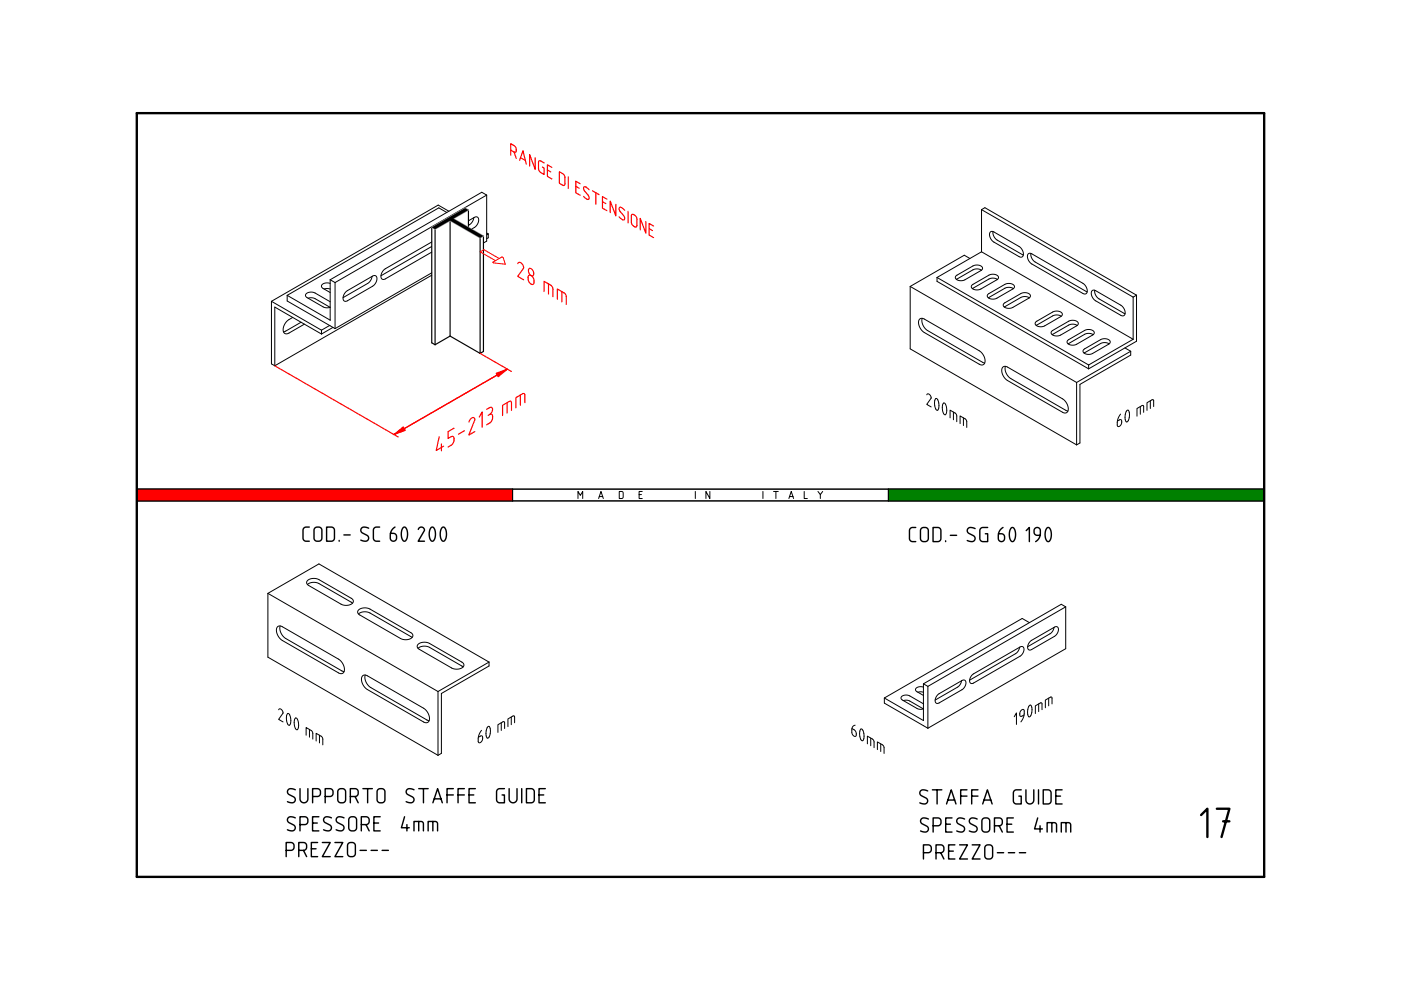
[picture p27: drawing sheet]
<svg xmlns="http://www.w3.org/2000/svg" width="297mm" height="210mm" viewBox="0 0 297 210" stroke-linecap="round" stroke-linejoin="round" font-family="sans-serif">
<g fill="none" stroke="#000" stroke-width=".21">
<path d="M70 59.3v8.6M70 59.3l1 .6M71 59.9v9.8M78.9 58.6l-.3 .8-.5 .6-5.4 3.1M91.5 52.3h.1M91.5 52.3l-10.7 6.2M91.5 51.3l-9.9 5.8-.7 .9v1l.3 .2h.5l9.8-5.7M91.5 58.4l-33.2 19.2v-12.5l9.9 5.7 2.4-1.4M91.5 57.8l-20.5 11.9M94.7 45l-1.7-.9-32.1 18.5M95.2 44.8l-2.3-1.3-35.3 20.4M99.3 46.8l1.5-.8h.4l.2 .3 .1 .6-.3 .7-.5 .5-.7 .5"/>
<path d="M100.5 46.2l-.4 .9-.8 .7M103.2 41.4l-32.2 18.5M103.2 41.4l-1.1-.6-32.1 18.5M103.2 41.4v9.7l-.7 .4M103.2 49.4l.3 .2-.3 .2M103.5 50.4l-.3 .2M198.7 58.8v.9l32.1 18.5M198.7 58.8l32.1 18.6M202.7 58.5l3.9-2.2h1.1l.6 .5v.3l-.3 .2-3.7 2.1-.7 .1-.7-.2-.3-.4zM205.6 54.8l-1.2-.7-11.4 6.6M208.1 57.3l-.8-.3-.8 .1-3.7 2.1M208.1 44.4l.7-.4 32.2 18.6"/>
<path d="M208.1 44.4l32.1 18.6M208.1 44.4v9M208.1 53.4l-9.4 5.4M208.1 53.4l32.1 18.5M210 49.2l.3-.1 .4 .1 5.5 3.1 .7 1.1 .1 .5-.1 .4-.4 .2-.4-.1-5.5-3.2-.7-1-.1-.6zM210.5 49.1l.2 .9 .6 .8 5.7 3.3M211.5 59.2l-.8-.2-.8 .1-3.7 2.1M218 53.8l.3-.1 .4 .1 11 6.3 .7 1 .1 .6-.1 .4-.3 .2-.5-.1-10.9-6.3-.8-1-.1-.6zM218.6 53.7l.1 1 .7 .8 11.1 6.4M57.6 63.9v13.2M57.6 63.9l10.6 6.1 1.7-1M60.9 62.6v1.2l10.1 5.9"/>
<path d="M60.9 62.6l9.1 5.3M62.1 67.3l-1.2 .7-.6 .9-.3 1.1 .4 .7h.7l3.4-2M63.8 68.3l-3.7 2.1M65.3 63.2l.7-.1 .7 .2 3.3 1.9M68.7 61.3l.7-.1 .6 .1M70 67.9h.1M70 64l-3.5-2h-1.1l-.6 .5 .2 .6 3.6 2 .7 .2 .7-.1M70 60.1h-1.2l-.5 .2-.1 .4 .2 .4 1.6 .9M73.3 61.9l5.8-3.4 .4-.1 .3 .3v1l-.6 .9-5.6 3.2-.4 .1-.4-.2-.1-.5 .2-.7zM193 60.7l35.3 20.4M193 60.7v13.3l35.3 20.3M195 67.7l.4-.2 .5 .1 11.8 6.9 .6 .5 .4 .8 .2 .7-.2 .6-.4 .3-.6-.1-11.8-6.9-.6-.6-.5-.8-.1-.8z"/>
<path d="M195.5 67.5v.6l.1 .7 .9 1.2 12.3 7M206.1 60.4l3.8-2.2h1.1l.7 .5v.3l-.3 .3-3.7 2.1-.8 .1-.6-.2-.4-.4zM209.5 62.4l3.8-2.2h1.1l.7 .5-.1 .3-.2 .2-3.7 2.1-.8 .1-.7-.2-.3-.4zM212.6 77.8l.4-.1 .6 .1 11.8 6.8 .6 .6 .4 .8 .1 .7-.2 .6-.4 .3-.6-.2-11.8-6.8-.6-.6-.4-.8-.1-.8zM212.9 64.3l3.8-2.2h1.1l.7 .5-.1 .3-.2 .3-3.7 2.1-.8 .1-.7-.2-.3-.4zM213.2 77.7l-.1 .5 .2 .8 .9 1.2 12.2 7M214.9 61.2l-.8-.3-.8 .1-3.7 2.1M218.2 63.1l-.7-.2-.9 .1-3.7 2.1M219.6 68.3l3.9-2.3h1.1l.6 .5v.3l-.2 .3-3.8 2.1-.7 .1-.7-.2-.3-.4zM223 70.2l3.9-2.2h1l.7 .5v.3l-.3 .2-3.7 2.2h-.7l-.7-.2-.3-.4zM225 67.1l-.8-.3-.8 .1-3.7 2.1M226.4 72.2l3.8-2.3h1.2l.6 .5v.3l-.3 .3-3.7 2.1-.7 .1-.7-.2-.4-.4z"/>
<path d="M228.4 69l-.8-.3-.8 .1-3.7 2.2M229.8 74.1l3.8-2.2h1.1l.7 .5-.1 .3-.2 .3-3.7 2.1h-.8l-.6-.2-.4-.3zM230.8 77.4v.8M231.5 61.6l.4-.1 .4 .1 5.5 3.2 .7 1 .1 .6-.2 .4-.3 .2-.4-.1-5.5-3.2-.8-1.1v-.6zM231.8 71l-.8-.3-.8 .1-3.7 2.1M232.1 61.5l.1 .9 .7 .9 5.6 3.2M235.2 72.9l-.8-.3-.8 .1-3.7 2.2M238.5 73.8l1.2 .7M239.7 74.5v.8l-10.7 6.2v12.4l-.7 .4M239.7 74.5l-11.4 6.6M240.2 63v8.9M240.2 71.9l-9.4 5.5"/>
<path d="M241 62.6v9.7l-10.2 5.9M241 62.6l-.8 .4M196.5 83.7l.2-.2 .3 .1 .4 .7-.9 1.4 .9 .6M198.4 84.5l.4 .2 .2 .9v1l-.3 .4-.3-.2-.2-.9v-.8zM200.1 85.5l.3 .1 .3 .9v1l-.3 .4-.3-.2-.3-.8v-.9zM201.4 88.6v-1.6l1.3 .8 .2 1.6M202.1 87.4v1.6M203.6 89.8v-1.6l1.3 .9 .1 1.5M204.3 88.6v1.6M228.3 81.1v13.2M108.7 103.7h79.7v2.5h-79.7zM122.5 105.7v-1.5l.5 .8 .5-.8v1.5"/>
<path d="M126.9 105.7l.5-1.5 .5 1.5M127.1 105.3h.7M131.3 104.2h.6l.2 .2v1l-.2 .3h-.6zM135.5 104.9h.5M136.2 104.2h-.7v1.5h.7M147.4 104.2v1.5M150.5 104.2v1.5l-.8-1.5v1.5M161.8 104.2v1.5M164 104.2h1M164.5 104.2v1.5M167.3 105.7l.5-1.5 .5 1.5M167.4 105.3h.7"/>
<path d="M170.5 104.2v1.5h.7M173.4 104.2l.5 .7v.8M174.4 104.2l-.5 .7M56.8 125.8l36.1 20.8M56.8 125.8v13.5l36.1 20.8M56.8 125.8l10.8-6.2 36.1 20.8M58.9 132.9l.4-.2 .5 .1 12.1 7 .6 .6 .4 .8 .1 .8-.1 .6-.5 .2-.6-.1-12.1-7-.6-.6-.4-.8-.1-.8zM59.4 132.7l-.1 .6 .2 .7 .9 1.3 12.5 7.1M65.2 123.9l1-.4 1.2 .1 7.3 4.3M65.2 123.1l1-.4 1.3 .1 7 4.1 .4 .4v.4l-.4 .4-.6 .2h-.8l-.7-.1-7-4.1-.4-.5zM76 130.2l1.1-.5 1.2 .2 9.1 5.3M76 129.3l1.1-.4 1.3 .2 8.7 5.1 .4 .3v.5l-.4 .4-.6 .2h-.8l-.7-.2-8.8-5.1-.4-.5z"/>
<path d="M88.6 137.5l1-.5 1.3 .2 7.3 4.2M88.6 136.6l1.1-.4 1.3 .2 7 4 .3 .4v.4l-.4 .4-.6 .2-.8 .1-.6-.2-7.1-4.1-.3-.5zM216.2 137.2l-.3 .8-.5 .6-9.8 5.6M218.3 132l-1.6-.9-29.2 16.9M218.4 136l5.2-3.1h.5l.2 .2v.9l-.6 .8-5.4 3-.3-.2-.1-.4 .1-.6zM223.5 133l-.3 .7-.5 .6-4.8 2.8M226 128.7l-29.3 16.8M226 128.7l-1-.6-29.2 16.9M226 128.7v8.8l-29.3 16.9M76.9 143.3l.4-.2 .5 .2 12.1 6.9 .6 .6 .4 .8 .2 .7-.2 .7-.4 .2-.6-.1-12.1-7-.7-.6-.4-.8-.1-.8zM77.4 143.1v.6l.1 .8 1 1.2 12.5 7.1M92.9 146.6v13.5"/>
<path d="M93.6 147h.1M93.6 147v12.7l-.7 .4M103.7 140.4l-10.8 6.2M103.7 140.4v.8l-10.1 5.8M181.3 153.8l-.6 .4-.1 1.1 .3 .6 .5 .2 .1-.3v-.6l-.9-.7M182.5 154.6l.4 .2 .3 .8-.1 1-.2 .5-.4-.3-.2-.8v-.9zM183.9 157.7v-1.6l1.3 .9 .1 1.5M184.6 156.5v1.6M186 158.9v-1.6l1.3 .9 .1 1.6M186.7 157.7v1.6M187.5 148v1.1l9.2 5.3M187.5 148l8.3 4.8"/>
<path d="M191.5 148.5l1.2 .1 3.1 1.7M194.6 146.8h1.2M195.8 152.8h.1M195.8 149.2l-3.2-1.8h-1l-.6 .5 .3 .5 3.2 1.8 .6 .2 .7-.1M195.8 145.7h-1.1l-.4 .2-.2 .3 .2 .4 1.5 .8M195.8 145v7.8M195.8 145l.9 .5M196.7 145.5v8.9M198.8 147.3l5.2-3 .4-.1 .3 .2v.9l-.6 .8-5.4 3-.3-.2-.1-.4 .1-.6zM203.9 144.3l-.3 .8-.5 .5-4.8 2.8M206.1 143.1l10.2-5.9 .4-.1 .3 .2v.9l-.7 .9-9.9 5.7-.4 .1-.3-.2-.1-.5 .2-.6zM215 152l.5-.8v2.4"/>
<path d="M217.1 151.6l-.6 .3-.3-.2 .1-.8 .5-.5 .3 .2v.9l-.2 .8-.5 .8M218.2 149.6l.3-.1 .1 .2 .2 .8-.2 1.1-.4 .4-.3-.3v-.7l.1-.8zM220.2 149.2v1.7M220.9 150.5v-1.3l-.2-.2-1.2 .7v1.6M222.3 148v1.7M223 149.2v-1.2l-.2-.2-1.2 .6v1.7"/>
</g>
<g fill="none" stroke="#000" stroke-width=".3">
<path d="M29 106.2h79.7M29 103.7h79.7M188.4 103.7h79.6v2.5h-79.6M194.2 111.8h-.7a.67 .67 0 0 0-.7 .7v1.7a.67 .67 0 0 0 .7 .6h.7M195.4 112l.8-.2a.67 .67 0 0 1 .6 .7v1.7a.67 .67 0 0 1-.6 .6h-.4a.67 .67 0 0 1-.6-.6v-1.8zM197.8 111.8h1a.67 .67 0 0 1 .7 .7v1.7a.67 .67 0 0 1-.7 .6h-1zM200.5 114.7v.1M201.5 113.5h1.3M206.7 112.1a1.03 1.03 0 0 0-1.6 .1 .67 .67 0 0 0 .3 .9l1 .5a.67 .67 0 0 1 .3 .8 .67 .67 0 0 1-.8 .4l-.8-.2M209.4 111.8h-1a.67 .67 0 0 0-.7 .7v1.7a.67 .67 0 0 0 .7 .6h1v-1.6h-.5M212.7 111.8l-.8 .9-.2 1.5a.67 .67 0 0 0 .6 .6 .67 .67 0 0 0 .7-.6v-.4a.67 .67 0 0 0-.7-.6h-.6M214.4 111.9l.3-.1a2.06 2.06 0 0 1 .3 2.9l-.3 .1a2.06 2.06 0 0 1-.3-2.8z"/>
<path d="M217.6 112.5l.6-.7v3M220.5 113.5h-.6a.67 .67 0 0 1-.7-.7v-.3a.67 .67 0 0 1 .7-.7 .67 .67 0 0 1 .7 .7l-.2 1.5-.8 .8M222 111.9l.2-.1a2.06 2.06 0 0 1 .3 2.9l-.3 .1a2.06 2.06 0 0 1-.3-2.8zM62.6 173.4a1.03 1.03 0 0 0-1.6 .2 .67 .67 0 0 0 .3 .8l.9 .5a.67 .67 0 0 1 .4 .8 .67 .67 0 0 1-.8 .5l-.9-.3M62.6 167.5a1.03 1.03 0 0 0-1.6 .1 .67 .67 0 0 0 .3 .9l.9 .5a.67 .67 0 0 1 .4 .8 .67 .67 0 0 1-.8 .4l-.9-.2M63.6 174.8h1a.67 .67 0 0 0 .7-.6v-.4a.67 .67 0 0 0-.7-.6h-1v3M63.6 167.2v2.2a.83 .83 0 0 0 .8 .8 .83 .83 0 0 0 .9-.8v-2.2M66 180h1M66.3 174.5h1M66.3 168.9h1a.67 .67 0 0 0 .6-.7v-.3a.67 .67 0 0 0-.6-.7h-1v3M67.3 178.6h-1.3v3h1.3M67.6 173.2h-1.3v3h1.3"/>
<path d="M68.3 178.6h1.7l-1.7 3h1.7M68.9 168.9h1a.67 .67 0 0 0 .7-.7v-.3a.67 .67 0 0 0-.7-.7h-1v3M70.3 173.4a1.03 1.03 0 0 0-1.6 .2 .67 .67 0 0 0 .3 .8l.9 .5a.67 .67 0 0 1 .3 .8 .67 .67 0 0 1-.8 .5l-.8-.3M71 178.6h1.7l-1.7 3h1.7M71.8 167.4l.8-.2a.67 .67 0 0 1 .7 .7v1.6a.67 .67 0 0 1-.7 .7h-.3a.67 .67 0 0 1-.7-.7v-1.7zM72.9 173.4a1.03 1.03 0 0 0-1.6 .2 .67 .67 0 0 0 .3 .8l1 .5a.67 .67 0 0 1 .3 .8 .67 .67 0 0 1-.8 .5l-.8-.3M73.9 178.8l.8-.2a.67 .67 0 0 1 .6 .7v1.7a.67 .67 0 0 1-.6 .6h-.4a.67 .67 0 0 1-.6-.6v-1.8zM74.1 173.4l.8-.2a.67 .67 0 0 1 .7 .6v1.7a.67 .67 0 0 1-.7 .7h-.3a.67 .67 0 0 1-.7-.7v-1.7zM74.3 168.9h1a.67 .67 0 0 0 .6-.7v-.3a.67 .67 0 0 0-.6-.7h-1v3M75.3 168.9l.6 1.3M76.6 174.8h1a.67 .67 0 0 0 .7-.6v-.4a.67 .67 0 0 0-.7-.6h-1v3M76.9 167.2h2"/>
<path d="M77.6 174.8l.7 1.4M77.9 167.2v3M79.3 174.5h1M80.1 167.4l.8-.2a.67 .67 0 0 1 .7 .7v1.6a.67 .67 0 0 1-.7 .7h-.3a.67 .67 0 0 1-.7-.7v-1.7zM80.6 173.2h-1.3v3h1.3M85.8 173.2l-.7 2.3h1.7M86.3 174.8v1.4M87.8 176.2v-2h1.5l.3 .1 .2 .3v1.6M87.8 167.5a1.03 1.03 0 0 0-1.6 .1 .67 .67 0 0 0 .3 .9l.9 .5a.67 .67 0 0 1 .3 .8 .67 .67 0 0 1-.8 .4l-.8-.2M88.8 174.2v2M88.8 167.2h2M89.8 167.2v3"/>
<path d="M90.8 176.2v-2h1.5l.3 .1 .2 .3v1.6M91.8 174.2v2M91.8 170.2l1-3 1 3M92.1 169.4h1.4M94.8 168.5h1.3M96.1 167.2h-1.3v3M97.1 168.5h1.3M98.4 167.2h-1.3v3M99.4 168.5h1M100.8 167.2h-1.4v3h1.4M106.9 167.2h-1a.67 .67 0 0 0-.6 .7v1.6a.67 .67 0 0 0 .6 .7h1v-1.7h-.5M107.9 167.2v2.2a.83 .83 0 0 0 .9 .8 .83 .83 0 0 0 .8-.8v-2.2"/>
<path d="M110.6 167.2v3M111.6 167.2h1a.67 .67 0 0 1 .7 .7v1.6a.67 .67 0 0 1-.7 .7h-1zM114.3 168.5h1M115.6 167.2h-1.3v3h1.3M196.7 167.7a1.03 1.03 0 0 0-1.6 .2 .67 .67 0 0 0 .3 .8l.9 .5a.67 .67 0 0 1 .3 .8 .67 .67 0 0 1-.8 .5l-.8-.3M196.8 173.7a1.03 1.03 0 0 0-1.6 .1 .67 .67 0 0 0 .3 .9l1 .5a.67 .67 0 0 1 .3 .8 .67 .67 0 0 1-.8 .4l-.8-.2M197.7 167.5h2M197.8 175.1h1a.67 .67 0 0 0 .7-.7v-.3a.67 .67 0 0 0-.7-.7h-1v3M198.7 167.5v3M200.5 174.8h1M200.7 170.5l1-3 1 3M201 169.6h1.4"/>
<path d="M201.8 173.4h-1.3v3h1.3M202.5 179.1h-1.4v3h1.4M203.5 179.1h1.6l-1.6 3h1.6M203.7 168.8h1.3M204.5 173.7a1.03 1.03 0 0 0-1.6 .1 .67 .67 0 0 0 .3 .9l.9 .5a.67 .67 0 0 1 .4 .8 .67 .67 0 0 1-.8 .4l-.9-.2M205 167.5h-1.3v3M206 168.8h1.4M206.1 179.1h1.7l-1.7 3h1.7M207.2 173.7a1.03 1.03 0 0 0-1.6 .1 .67 .67 0 0 0 .3 .9l.9 .5a.67 .67 0 0 1 .3 .8 .67 .67 0 0 1-.8 .4l-.8-.2M207.4 167.5h-1.4v3M208.4 170.5l1-3 1 3M208.4 173.6l.8-.2a.67 .67 0 0 1 .6 .7v1.7a.67 .67 0 0 1-.6 .6h-.4a.67 .67 0 0 1-.6-.6v-1.8z"/>
<path d="M208.6 169.6h1.5M209 179.3l.8-.2a.67 .67 0 0 1 .7 .7v1.7a.67 .67 0 0 1-.7 .6h-.3a.67 .67 0 0 1-.7-.6v-1.8zM210.8 175.1h1a.67 .67 0 0 0 .7-.7v-.3a.67 .67 0 0 0-.7-.7h-1v3M211.8 175.1l.7 1.3M213.5 174.8h1M214.8 173.4h-1.3v3h1.3M216.5 167.5h-1a.67 .67 0 0 0-.6 .6v1.7a.67 .67 0 0 0 .6 .7h1v-1.7h-.5M217.5 167.5v2.1a.83 .83 0 0 0 .9 .9 .83 .83 0 0 0 .8-.9v-2.1M220 173.4l-.7 2.4h1.7M220.2 167.5v3M220.5 175.1v1.3M221.2 167.5h1a.67 .67 0 0 1 .7 .6v1.7a.67 .67 0 0 1-.7 .7h-1z"/>
<path d="M222 176.4v-2h1.6l.3 .2 .1 .3v1.5M223 174.4v2M223.9 168.8h1M225 176.4v-2h1.6l.3 .2 .1 .3v1.5M225.2 167.5h-1.3v3h1.3M226 174.4v2M60.7 180.3h1a.67 .67 0 0 0 .6-.7v-.3a.67 .67 0 0 0-.6-.7h-1v3M63.3 180.3h1a.67 .67 0 0 0 .7-.7v-.3a.67 .67 0 0 0-.7-.7h-1v3M64.3 180.3l.7 1.3M76.3 180.3h1.4M78.7 180.3h1.3M81 180.3h1.3"/>
<path d="M195.8 180.8h1a.67 .67 0 0 0 .7-.7v-.3a.67 .67 0 0 0-.7-.7h-1v3M198.5 180.8h1a.67 .67 0 0 0 .6-.7v-.3a.67 .67 0 0 0-.6-.7h-1v3M199.5 180.8l.6 1.3M201.1 180.5h1M211.5 180.8h1.3M213.8 180.8h1.3M216.1 180.8h1.4"/>
</g>
<path d="M29 24h239M29 185.9h239" fill="none" stroke="#000" stroke-width=".5"/>
<path d="M188.4 103.7h79.6v2.5h-79.6z" fill-rule="evenodd" fill="#008000"/>
<path d="M29 103.7v2.5" fill="none" stroke="#000" stroke-width=".3"/>
<path d="M29 103.7h79.7v2.5h-79.7z" fill-rule="evenodd" fill="#f00"/>
<path d="M29 24v161.9M268 24v161.9" fill="none" stroke="#000" stroke-width=".5"/>
<g fill="none" stroke="#000" stroke-width=".21">
<path d="M103.5 49.6v.8M57.6 77.1l.7 .5M68.2 70v.8M237.6 87.8l-.5 .7-.2 .8v1l.3 .1 .5-.5 .1-.7-.3-.2-.6 .3M238.9 87.1l.2-.1 .2 .1 .2 .9-.2 1-.4 .5-.3-.3-.1-.8 .1-.8zM241.8 86.2v1.6M242.5 87.4v-1.3l-.3-.1-1.1 .6v1.6M243.9 85v1.6M244.6 86.2v-1.3l-.2-.2-1.2 .7v1.6M29 106.2h239M29 103.7h239M108.7 103.7v2.5"/>
<path d="M188.4 103.7v2.5M59.1 150.5l.2-.2 .3 .1 .4 .7-.9 1.4 .9 .6M61 151.3l.4 .2 .2 .8v1.1l-.3 .4-.3-.3-.2-.8-.1-.9zM62.6 152.3l.4 .1 .3 .9v1l-.3 .4-.4-.2-.2-.8v-.9zM64.9 155.9v-1.6l1.3 .8 .1 1.6M65.6 154.7v1.6M67 157.1v-1.6l1.3 .9 .1 1.5M67.7 155.9v1.6M102.1 154.8l-.5 .8-.2 .8v.9l.3 .2 .5-.5 .1-.8-.3-.2-.6 .3M103.4 154.1l.2-.1 .2 .2 .2 .8-.2 1.1-.4 .4-.3-.3-.1-.7 .1-.8zM106.3 153.2v1.7M107 154.5v-1.3l-.3-.2-1.1 .7v1.6"/>
<path d="M108.4 152v1.7M109.1 153.2v-1.2l-.2-.2-1.2 .6v1.7"/>
</g>
<path d="M65.6 111.8h-.7a.67 .67 0 0 0-.7 .6v1.7a.67 .67 0 0 0 .7 .7h.7M66.8 111.9l.8-.1a.67 .67 0 0 1 .6 .6v1.7a.67 .67 0 0 1-.6 .7h-.4a.67 .67 0 0 1-.6-.7v-1.7zM69.2 111.8h1a.67 .67 0 0 1 .7 .6v1.7a.67 .67 0 0 1-.7 .7h-1zM71.9 114.6v.2M72.9 113.4h1.3M78.2 112a1.03 1.03 0 0 0-1.7 .2 .67 .67 0 0 0 .4 .8l.9 .5a.67 .67 0 0 1 .3 .8 .67 .67 0 0 1-.8 .4l-.8-.2M80.5 111.8h-.7a.67 .67 0 0 0-.6 .6v1.7a.67 .67 0 0 0 .6 .7h.7M83.7 111.8l-.7 .8-.3 1.5a.67 .67 0 0 0 .7 .7 .67 .67 0 0 0 .7-.7v-.3a.67 .67 0 0 0-.7-.7h-.6M85.5 111.9l.3-.1a2.06 2.06 0 0 1 .2 2.8l-.3 .2a2.06 2.06 0 0 1-.3-2.9zM88.7 112.3a.65 .65 0 0 1 .8-.5 .65 .65 0 0 1 .5 .7l-1.3 2.3h1.3M91.4 111.9l.3-.1a2.06 2.06 0 0 1 .3 2.8l-.3 .2a2.06 2.06 0 0 1-.3-2.9zM93.7 111.9l.3-.1a2.06 2.06 0 0 1 .3 2.8l-.3 .2a2.06 2.06 0 0 1-.3-2.9z" fill="none" stroke="#000" stroke-width=".3"/>
<path d="M108.3 31.8l.7 .4M109 32.2l.3 .1 .1-.2v-.7l-.3-.5-.8-.4v2.4M109 32.2l.5 1.4M110.2 34l.7-2 .7 2.8M110.4 33.4l1 .6M113.5 33.5v2.4l-1.2-3.1v2.4M115.4 34.5l-.9-.4-.3 .2 .1 1.8 .3 .4 .8 .5v-1.4l-.4-.2M116.1 36l.7 .4M117 35.5l-.9-.5v2.4l.9 .5M119.3 36.8l.3 .4 .2 .4v1.5l-.2 .2h-.3M58.3 77.6l26.1 15M101.8 74.9l6.6 3.9" fill="none" stroke="#f00" stroke-width=".25"/>
<path d="M91.5 48.2v24.5l.7 .4M92.2 48.6v24.5M95.4 46.8h.1M95.4 46.8v24.5M96.1 46.4h.1M99.3 44.5v3.7M101.8 50.4v24.5M102.5 50v24.5l-.7 .4M95.4 71.3l-3.2 1.8M95.4 71.3l6.4 3.6" fill="none" stroke="#000" stroke-width=".25"/>
<path d="M91.5 48.2l7.1-4.1 .7 .4-3.2 1.9 6.4 3.6-.7 .4-6.4-3.6-3.2 1.8z" fill="none" stroke="#a0a0a4" stroke-width=".25"/>
<path d="M91.5 48.2l7.1-4.1 .7 .4-3.2 1.9 6.4 3.6-.7 .4-6.4-3.6-3.2 1.8z" fill-rule="evenodd" fill="#000"/>
<path d="M105.2 79.2l2.4-.9-2 1.6z" fill="#f00"/>
<path d="M105.2 79.2l2.4-.9-2 1.6z" fill="#f00" stroke="#f00" stroke-width=".25"/>
<path d="M119.3 36.8l-.7-.4v2.5l.7 .4M107.6 78.3l-24.1 13.8" fill="none" stroke="#f00" stroke-width=".25"/>
<path d="M83.5 92.1l2-1.6 .4 .7z" fill="#f00"/>
<path d="M83.5 92.1l2-1.6 .4 .7z" fill="#f00" stroke="#f00" stroke-width=".25"/>
<g fill="none" stroke="#f00" stroke-width=".25">
<path d="M120.5 37.5v2.4M122.1 39.5l.7 .4M123 39l-.9-.6v2.5l.9 .5M109.8 55.9l.2-.3 .5 .1 .3 .5 .2 .5-1.2 1.9 1.2 .7M112.1 58.4h.5l.5 .6 .1 .9-.2 .4-.5-.1-.4-.5-.1-.5zM112.2 57h.4l.4 .4 .1 .7-.1 .4-.4-.1-.4-.4-.2-.5zM124.9 40.2l-.7-.6-.4 .1v.6l1 1.2 .1 .6-.4 .2-.8-.7M125.6 40.5l1.4 .8M126.3 40.9v2.4M127.7 42.8l.7 .4M128.7 42.2l-1-.5v2.4l1 .6M130.6 43.3v2.5l-1.2-3.2v2.5"/>
<path d="M132.4 44.6l-.7-.6h-.4v.6l1 1.2 .1 .7-.4 .1-.7-.6M133.2 44.8v2.5M134 45.5l.2-.1 .4 .2 .4 .6v1.6l-.1 .3-.6-.2-.4-.5zM136.9 47v2.4l-1.2-3.1v2.5M137.6 48.5l.7 .4M138.6 47.9l-1-.5v2.4l1 .6M105.4 79.5l-21.9 12.6M115.3 61.8v-2.2l1.5 .9 .3 .3 .1 .4v1.7M116.3 60.2v2.2M118.2 63.5v-2.2l1.4 .8 .3 .3 .2 .5v1.6M119.1 61.8v2.2M93.1 92.6l-.6 2.9 1.6-.9"/>
<path d="M93.6 94.1v1.5M96.3 90.8l-1.3 .7v1.5l.9-.5 .3 .1 .1 .4-.1 .6-.2 .5-1 .7M98.5 91.3l-1.3 .8M99.4 89.5l.5-.8 .4-.2 .3 .1v.5l-1.2 3.1 1.3-.7M101.6 88.4l.6-1.1v3.3M103.2 86.8l.8-.4 .4 .1-.1 .7-.5 .7M103.8 87.9l.3-.1 .3 .2v.9l-.4 .6-.8 .6M103.8 87.9l-.3 .2M107.5 85.4v2.2M108.4 87v-1.7l-.3-.2-1.5 .8v2.2M110.3 83.8v2.1M111.3 85.4v-1.7l-.3-.3-1.6 .9v2.2"/>
</g>
<path d="M104.5 55.6l1.9-1.1 .3 .1 .4 1.4-2.4-.2zM105.8 54.8l-3.2-1.9-.8 .5 3.3 1.9" fill="none" stroke="#f00" stroke-width=".21"/>
<path d="M254.7 172.8l1.3-1.3v6M258 171.5h2.7l-1.7 6M259.3 174.1h1.4" fill="none" stroke="#000" stroke-width=".5"/>
</svg>
